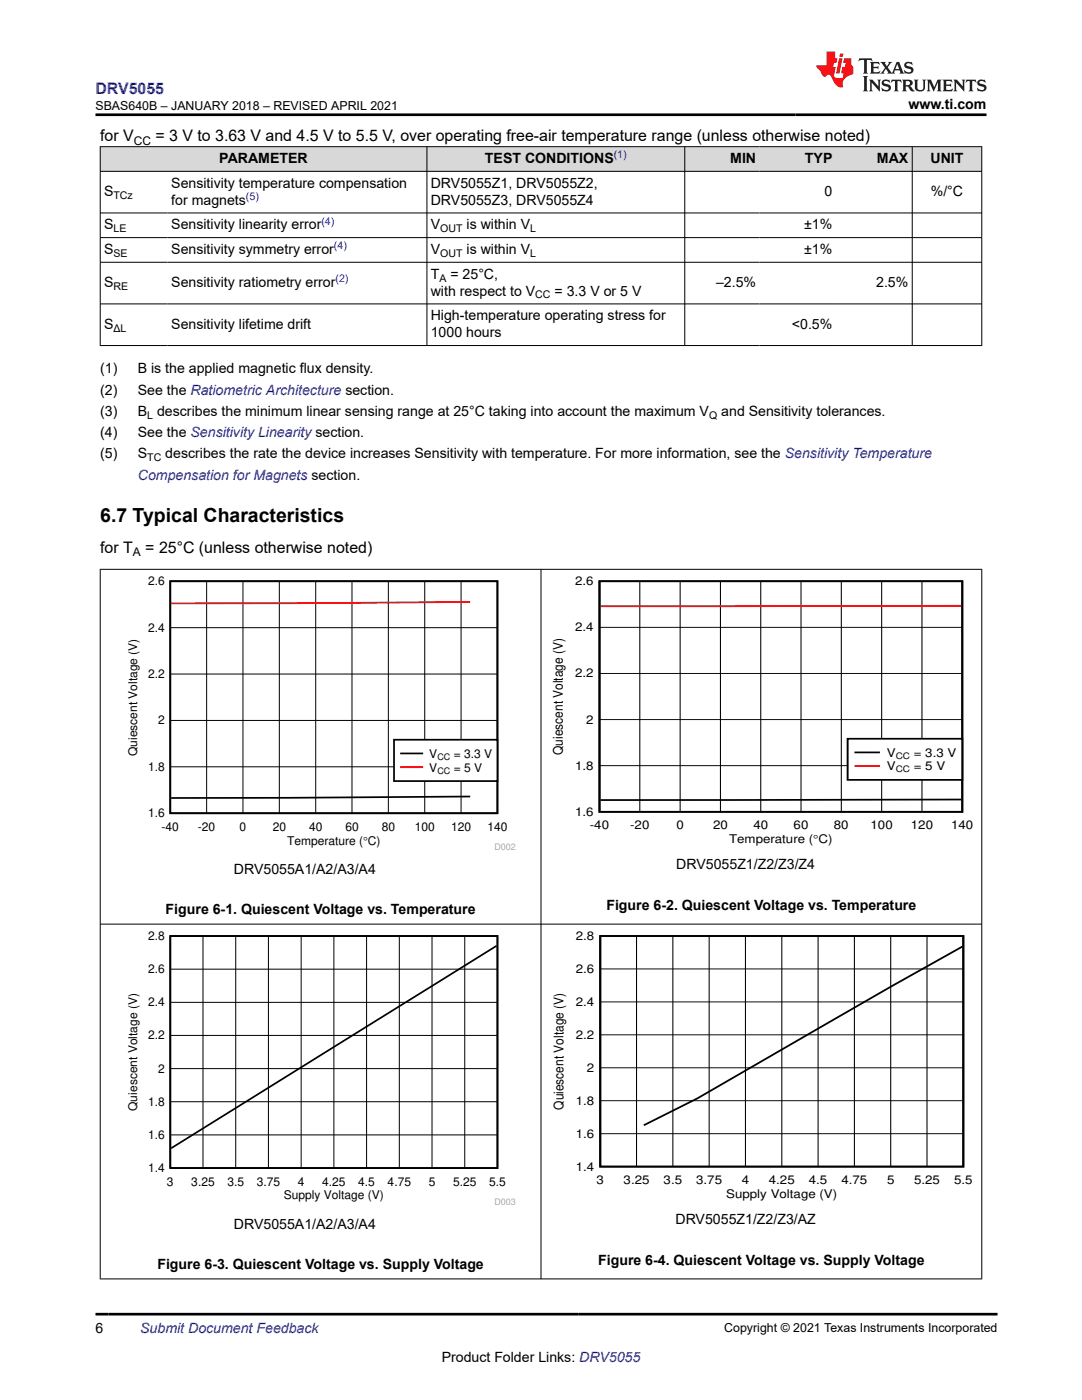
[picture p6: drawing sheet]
<svg xmlns="http://www.w3.org/2000/svg" width="216mm" height="279mm" viewBox="0 0 216 279" stroke-linecap="round" stroke-linejoin="round" font-family="sans-serif">
<defs><g id="words">
<text font-size="3.9" x="20" y="104.2">6.7 Typical Characteristics</text>
<text font-size="3.2" fill="#00f" x="19" y="18.7">DRV5055</text>
<g font-size="3.2">
<text x="20" y="28.2">for V</text>
<text x="31" y="28.2">= 3 V to 3.63 V and 4.5 V to 5.5 V, over operating free-air temperature range (unless otherwise noted)</text>
<text x="20" y="110.3">for T</text>
<text x="29" y="110.3">= 25°C (unless otherwise noted)</text>
</g>
<g font-size="2.8">
<text x="181.3" y="21.8">www.ti.com</text>
<text x="43.8" y="32.5">PARAMETER</text>
<text x="96.8" y="32.5">TEST CONDITIONS</text>
<text x="145.7" y="32.5">MIN</text>
<text x="160.6" y="32.5">TYP</text>
<text x="175" y="32.5">MAX</text>
<text x="185.7" y="32.5">UNIT</text>
<text x="20.8" y="39.2">S</text>
<text x="34.2" y="37.5">Sensitivity temperature compensation</text>
<text x="34.2" y="40.9">for magnets</text>
<text x="86" y="37.5">DRV5055Z1, DRV5055Z2,</text>
<text x="86" y="40.9">DRV5055Z3, DRV5055Z4</text>
<text x="164.5" y="39.2">0</text>
<text x="185.7" y="39.2">%/°C</text>
<text x="20.8" y="45.8">S</text>
<text x="34.2" y="45.8">Sensitivity linearity error</text>
<text x="86" y="45.8">V</text>
<text x="93.1" y="45.8">is within V</text>
<text x="160.5" y="45.8">±1%</text>
<text x="20.8" y="50.7">S</text>
<text x="34.2" y="50.7">Sensitivity symmetry error</text>
<text x="86" y="50.7">V</text>
<text x="93.1" y="50.7">is within V</text>
<text x="160.5" y="50.7">±1%</text>
<text x="20.8" y="57.3">S</text>
<text x="34.2" y="57.3">Sensitivity ratiometry error</text>
<text x="86" y="55.6">T</text>
<text x="86" y="59">with respect to V</text>
<text x="89.9" y="55.6">= 25°C,</text>
<text x="110.7" y="59">= 3.3 V or 5 V</text>
<text x="142.9" y="57.3">–2.5%</text>
<text x="174.8" y="57.3">2.5%</text>
<text x="20.8" y="65.6">S</text>
<text x="34.2" y="65.6">Sensitivity lifetime drift</text>
<text x="86" y="63.9">High-temperature operating stress for</text>
<text x="158" y="65.6">&lt;0.5%</text>
<text x="86" y="67.3">1000 hours</text>
<text x="20" y="74.5">(1)</text>
<text x="27.5" y="74.5">B is the applied magnetic flux density.</text>
<text x="20" y="78.8">(2)</text>
<text x="20" y="83">(3)</text>
<text x="27.5" y="78.8">See the Ratiometric Architecture section.</text>
<text x="27.5" y="83">B describes the minimum linear sensing range at 25°C taking into account the maximum V</text>
<text x="143.9" y="83">and Sensitivity tolerances.</text>
<text x="20" y="87.2">(4)</text>
<text x="27.5" y="87.2">See the Sensitivity Linearity section.</text>
<text x="20" y="91.5">(5)</text>
<text x="27.5" y="91.5">S</text>
<text x="33" y="91.5">describes the rate the device increases Sensitivity with temperature. For more information, see the Sensitivity Temperature</text>
<text x="134.9" y="173.5">DRV5055Z1/Z2/Z3/Z4</text>
<text x="46.7" y="174.4">DRV5055A1/A2/A3/A4</text>
<text x="33.1" y="182.4">Figure 6-1. Quiescent Voltage vs. Temperature</text>
<text x="121" y="181.6">Figure 6-2. Quiescent Voltage vs. Temperature</text>
<text x="46.7" y="245.2">DRV5055A1/A2/A3/A4</text>
<text x="134.8" y="244.3">DRV5055Z1/Z2/Z3/AZ</text>
<text x="31.4" y="253.2">Figure 6-3. Quiescent Voltage vs. Supply Voltage</text>
<text x="119.4" y="252.4">Figure 6-4. Quiescent Voltage vs. Supply Voltage</text>
<text x="19" y="266.1">6</text>
<text x="88.1" y="271.7">Product Folder Links: DRV5055</text>
</g>
<g font-size="2.8" fill="#00f">
<text x="27.5" y="95.7">Compensation for Magnets section.</text>
<text x="28" y="266.1">Submit Document Feedback</text>
</g>
<g font-size="2.7">
<text x="112.3" y="150.7" transform="rotate(-90 112.3 150.7)">Quiescent Voltage (V)</text>
<text x="112.4" y="221.5" transform="rotate(-90 112.4 221.5)">Quiescent Voltage (V)</text>
</g>
<g font-size="2.5">
<text x="19.1" y="21.9">SBAS640B – JANUARY 2018 – REVISED APRIL 2021</text>
<text x="144.5" y="265.8">Copyright © 2021 Texas Instruments Incorporated</text>
</g>
<g font-size="2.4">
<text x="26.7" y="28.9">CC</text>
<text x="26.5" y="110.9">A</text>
<text x="29.6" y="116.8">2.6</text>
<text x="114.8" y="116.8">2.6</text>
<text x="114.8" y="126">2.4</text>
<text x="29.6" y="126.1">2.4</text>
<text x="29.6" y="135.3">2.2</text>
<text x="114.8" y="135.2">2.2</text>
<text x="31.6" y="144.6">2</text>
<text x="117" y="144.4">2</text>
<text x="27.4" y="150.9" transform="rotate(-90 27.4 150.9)">Quiescent Voltage (V)</text>
<text x="29.6" y="153.8">1.8</text>
<text x="85.7" y="151.2">V</text>
<text x="85.7" y="154">V</text>
<text x="90.5" y="151.2">= 3.3 V</text>
<text x="90.5" y="154">= 5 V</text>
<text x="114.8" y="153.6">1.8</text>
<text x="176.9" y="151">V</text>
<text x="176.9" y="153.7">V</text>
<text x="182.3" y="151">= 3.3 V</text>
<text x="182.3" y="153.7">= 5 V</text>
<text x="29.6" y="163.1">1.6</text>
<text x="32.3" y="165.8">-40</text>
<text x="39.5" y="165.8">-20</text>
<text x="47.8" y="165.8">0</text>
<text x="54.4" y="165.8">20</text>
<text x="61.7" y="165.8">40</text>
<text x="68.9" y="165.8">60</text>
<text x="76.2" y="165.8">80</text>
<text x="82.7" y="165.8">100</text>
<text x="90" y="165.8">120</text>
<text x="97.3" y="165.8">140</text>
<text x="114.8" y="162.8">1.6</text>
<text x="117.7" y="165.5">-40</text>
<text x="125.8" y="165.5">-20</text>
<text x="135" y="165.5">0</text>
<text x="142.3" y="165.5">20</text>
<text x="150.3" y="165.5">40</text>
<text x="158.4" y="165.5">60</text>
<text x="166.4" y="165.5">80</text>
<text x="173.7" y="165.5">100</text>
<text x="181.8" y="165.5">120</text>
<text x="189.8" y="165.5">140</text>
<text x="57.3" y="168.6">Temperature (qC)</text>
<text x="145.5" y="168.3">Temperature (qC)</text>
<text x="29.6" y="187.6">2.8</text>
<text x="114.9" y="187.6">2.8</text>
<text x="29.6" y="194.2">2.6</text>
<text x="114.9" y="194.2">2.6</text>
<text x="29.6" y="200.8">2.4</text>
<text x="114.9" y="200.7">2.4</text>
<text x="29.6" y="207.4">2.2</text>
<text x="114.9" y="207.3">2.2</text>
<text x="31.6" y="214.1">2</text>
<text x="117.1" y="213.9">2</text>
<text x="27.4" y="221.7" transform="rotate(-90 27.4 221.7)">Quiescent Voltage (V)</text>
<text x="29.6" y="220.7">1.8</text>
<text x="114.9" y="220.5">1.8</text>
<text x="29.6" y="227.3">1.6</text>
<text x="114.9" y="227">1.6</text>
<text x="29.6" y="233.9">1.4</text>
<text x="114.9" y="233.6">1.4</text>
<text x="33.3" y="236.6">3</text>
<text x="38.2" y="236.6">3.25</text>
<text x="45.4" y="236.6">3.5</text>
<text x="51.2" y="236.6">3.75</text>
<text x="56.6" y="239.4">Supply Voltage (V)</text>
<text x="59.4" y="236.6">4</text>
<text x="64.3" y="236.6">4.25</text>
<text x="71.5" y="236.6">4.5</text>
<text x="77.4" y="236.6">4.75</text>
<text x="85.5" y="236.6">5</text>
<text x="90.4" y="236.6">5.25</text>
<text x="97.6" y="236.6">5.5</text>
<text x="119" y="236.3">3</text>
<text x="124.4" y="236.3">3.25</text>
<text x="132.4" y="236.3">3.5</text>
<text x="138.9" y="236.3">3.75</text>
<text x="144.9" y="239.1">Supply Voltage (V)</text>
<text x="148" y="236.3">4</text>
<text x="153.4" y="236.3">4.25</text>
<text x="161.4" y="236.3">4.5</text>
<text x="167.9" y="236.3">4.75</text>
<text x="177" y="236.3">5</text>
<text x="182.4" y="236.3">5.25</text>
<text x="190.4" y="236.3">5.5</text>
</g>
<g font-size="2.1" fill="#00f">
<text x="122.5" y="31.6">(1)</text>
<text x="49.1" y="39.9">(5)</text>
<text x="64.1" y="44.8">(4)</text>
<text x="66.6" y="49.8">(4)</text>
<text x="67" y="56.4">(2)</text>
</g>
<g font-size="2.1">
<text x="22.6" y="39.7">TCz</text>
<text x="22.6" y="46.3">LE</text>
<text x="87.8" y="46.3">OUT</text>
<text x="105.8" y="46.3">L</text>
<text x="22.7" y="51.3">SE</text>
<text x="87.8" y="51.3">OUT</text>
<text x="105.8" y="51.3">L</text>
<text x="22.7" y="57.9">RE</text>
<text x="87.7" y="56.2">A</text>
<text x="106.8" y="59.6">CC</text>
<text x="22.7" y="66.2">ΔL</text>
<text x="29.4" y="83.6">L</text>
<text x="141.5" y="83.6">Q</text>
<text x="29.4" y="92">TC</text>
</g>
<g font-size="1.8">
<text x="87.3" y="151.6">CC</text>
<text x="87.3" y="154.4">CC</text>
<text x="178.7" y="151.4">CC</text>
<text x="178.7" y="154.1">CC</text>
</g>
<g font-size="1.8" fill="#a8a8a8">
<text x="98.7" y="169.6">D002</text>
<text x="98.7" y="240.4">D003</text>
</g>
</g></defs>
<g fill="#d8d8d8">
<path d="M20 29.3h175.9v4.9h-175.9z" fill-rule="evenodd"/>
<path d="M20.1 29.3h65v4.8h-65z" fill-rule="evenodd"/>
<path d="M85.2 29.3h51.4v4.8h-51.4z" fill-rule="evenodd"/>
<path d="M136.7 29.3h14.9v4.8h-14.9z" fill-rule="evenodd"/>
<path d="M151.6 29.3h15.2v4.8h-15.2z" fill-rule="evenodd"/>
<path d="M166.8 29.3h15.2v4.8h-15.2z" fill-rule="evenodd"/>
<path d="M182.1 29.3h13.7v4.8h-13.7z" fill-rule="evenodd"/>
</g>
<path d="M19.9 29.3h176.1M19.9 34.2h176.1M20 29.2v39.8M85.2 29.2v39.8M136.6 29.2v39.8M182 29.2v39.8M195.9 29.2v39.8M19.9 42.5h176.1M19.9 47.4h176.1M19.9 52.3h176.1M19.9 60.7h176.1M19.9 69h176.1" fill="none" stroke="#000" stroke-width=".2"/>
<path d="M25.1 115h77.8v54.6h-77.8z" fill-rule="evenodd" fill="#fff"/>
<path d="M34 116h65.3v46.3h-65.3zM93.8 159l-59.7 .3" fill="none" stroke="#000" stroke-width=".35"/>
<path d="M41.2 116v46.3M48.5 116v46.3M55.7 116v46.3M63 116v46.3M70.2 116v46.3M77.5 116v46.3M84.7 116v46.3M92 116v46.3M34 134.5h65.3M34 125.3h65.3M34 153h65.3M34 143.8h65.3" fill="none" stroke="#000" stroke-width=".2"/>
<path d="M93.8 120.1l-59.7 .3" fill="none" stroke="#f00" stroke-width=".35"/>
<path d="M78.6 147.6h20.7v8.3h-20.7z" fill-rule="evenodd" fill="#fff"/>
<path d="M78.6 147.6h20.7v8.3h-20.7zM80 150.4h4.3" fill="none" stroke="#000" stroke-width=".35"/>
<path d="M80 153.1h4.3" fill="none" stroke="#f00" stroke-width=".35"/>
<path d="M119.6 116h72.4v46h-72.4zM191.8 159.6l-72 .1" fill="none" stroke="#000" stroke-width=".37"/>
<path d="M127.7 116v46M135.7 116v46M143.8 116v46M151.8 116v46M159.8 116v46M167.9 116v46M175.9 116v46M184 116v46M119.6 134.4h72.4M119.6 125.2h72.4M119.6 152.8h72.4M119.6 143.6h72.4" fill="none" stroke="#000" stroke-width=".2"/>
<path d="M191.8 120.9l-72 .1" fill="none" stroke="#f00" stroke-width=".37"/>
<path d="M169.1 147.4h22.9v8.2h-22.9z" fill-rule="evenodd" fill="#fff"/>
<path d="M169.1 147.4h22.9v8.2h-22.9zM170.7 150.2h4.7" fill="none" stroke="#000" stroke-width=".37"/>
<path d="M170.7 152.9h4.7" fill="none" stroke="#f00" stroke-width=".37"/>
<path d="M25.1 185.9h77.8v54.6h-77.8z" fill-rule="evenodd" fill="#fff"/>
<path d="M34 186.8h65.3v46.3h-65.3zM99.1 188.8l-65 40.4" fill="none" stroke="#000" stroke-width=".35"/>
<g fill="none" stroke="#000" stroke-width=".2">
<path d="M19.9 113.6h176.1M20 113.6v141.7M107.9 113.6v141.7M195.9 113.6v141.7M19.9 184.4h176.1M34 193.4h65.3M40.5 186.8v46.3M47 186.8v46.3M53.6 186.8v46.3M60.1 186.8v46.3M66.6 186.8v46.3M73.1 186.8v46.3"/>
<path d="M79.7 186.8v46.3M86.2 186.8v46.3M92.7 186.8v46.3M119.8 200h72.4M119.8 193.4h72.4M127 186.8v46M134.3 186.8v46M141.5 186.8v46M148.7 186.8v46M156 186.8v46M163.2 186.8v46M170.5 186.8v46"/>
<path d="M177.7 186.8v46M185 186.8v46M34 219.9h65.3M34 213.3h65.3M34 206.6h65.3M34 200h65.3M119.8 219.7h72.4M119.8 213.1h72.4M119.8 206.5h72.4M34 226.5h65.3M119.8 226.3h72.4M19.9 255.2h176.1"/>
</g>
<path d="M119.8 186.8h72.4v46h-72.4zM192 188.9l-14.3 8-38.5 22.3-10.7 5.4" fill="none" stroke="#000" stroke-width=".37"/>
<path d="M171.5 11.6l-.2 .6 .5-.2h.6v.1v2.2l-.2 .4h1l-.2-.4v-2.2v-.1h.5l.6 .2-.2-.6zM173.6 12.4l.2 .3v1.6l-.2 .4h1.9l.1-.6a1.08 1.08 0 0 1-1.3 .2v-.7h.6l.4 .2v-.7l-.4 .2h-.6v-.5l.2-.2a1 1 0 0 1 1 .3l-.1-.5zM175.7 12.4l.9 1.1-1 1.2h.9l-.2-.2 .5-.8 .4 .8-.2 .2h1.6l-.2-.2 .2-.5h.9l.1 .5-.1 .2h.9l-.2-.4-.8-1.9h-.5l-.9 2.1-.9-1.1 .9-1h-.8l.2 .2-.4 .6-.4-.6 .2-.2zM179 12.8l.4 1h-.7zM180.7 12.5a.65 .65 0 0 0-.2 .7 .65 .65 0 0 0 .6 .5l.6 .1 .1 .3a.79 .79 0 0 1-.7 .4 .79 .79 0 0 1-.7-.5l.1 .7 .2-.1a.93 .93 0 0 0 1.1 0 .93 .93 0 0 0 .4-.9 1.46 1.46 0 0 0-1.2-.6l-.1-.3a1.09 1.09 0 0 1 1.2 .2l-.2-.6-.1 .1-.5-.2zM172.2 15.2l.2 .4v2.2l-.2 .4h1l-.2-.4v-2.2l.2-.4zM173.4 15.9l.2 .4v1.5l-.2 .4h.8l-.3-.4 .1-1.3 1.6 1.8v-2l.2-.4h-.7l.1 .2 .1 1.1-1.2-1.3zM176.2 16a.65 .65 0 0 0-.2 .8 .65 .65 0 0 0 .6 .4l.6 .2 .1 .2a.79 .79 0 0 1-.7 .4 .79 .79 0 0 1-.7-.5l.1 .7 .2-.1a.93 .93 0 0 0 1.1 .1 .93 .93 0 0 0 .4-1 1.46 1.46 0 0 0-1.2-.5l-.1-.4a1.09 1.09 0 0 1 1.2 .2l-.1-.6-.2 .1-.5-.1zM177.9 15.9l-.1 .6a.63 .63 0 0 1 .8-.3v1.6l-.3 .4h1l-.2-.4v-1.6a.66 .66 0 0 1 .8 .3l-.1-.6zM180 15.9l.2 .4v1.5l-.2 .4h1l-.2-.2-.1-.7h.5l.1 .2a.79 .79 0 0 0 1.2 .6l-1-.9a.61 .61 0 0 0 .6-.6 .61 .61 0 0 0-.5-.7zM180.8 16.2h.1a.47 .47 0 0 1 .5 .1 .47 .47 0 0 1 .1 .5l-.1 .1-.7 .1zM182.3 15.9l.2 .2a2.27 2.27 0 0 0 .4 2 1.04 1.04 0 0 0 1.7-.7v-1.3l.2-.2h-.8l.2 .4v1.1a.6 .6 0 0 1-.6 .6 .6 .6 0 0 1-.6-.6v-1.1l.3-.4zM184.9 15.9l.2 .4v1.5l-.2 .4h.8l-.3-.4v-1.4l.9 1.9 .9-1.9v1.4l-.3 .4h1l-.2-.4v-1.5l.2-.4h-.8l-.7 1.5-.6-1.5zM188.1 15.9l.2 .4v1.5l-.2 .4h1.9l.1-.6a1.09 1.09 0 0 1-1.3 .2v-.7h.6l.4 .2v-.6l-.4 .2h-.6v-.6l.2-.1a1.01 1.01 0 0 1 1 .3l-.1-.6zM190.2 15.9l.3 .4v1.5l-.3 .4h.8l-.2-.4v-1.3l1.6 1.8v-2l.2-.4h-.7l.2 .2v1.1l-1.2-1.3zM192.8 15.9l-.1 .6a.63 .63 0 0 1 .8-.3v1.6l-.3 .4h1l-.2-.4v-1.6a.66 .66 0 0 1 .8 .3l-.1-.6zM195.2 16a.65 .65 0 0 0-.2 .8 .65 .65 0 0 0 .6 .4l.6 .2 .2 .2a.79 .79 0 0 1-.7 .4 .79 .79 0 0 1-.7-.5l.1 .7 .2-.1a.93 .93 0 0 0 1 .1 .93 .93 0 0 0 .5-1 1.46 1.46 0 0 0-1.3-.5v-.4a1.09 1.09 0 0 1 1.2 .2l-.2-.6-.2 .1-.5-.1z" fill="#231f20"/>
<path d="M164.9 10.3v2.7h-2l.1 .4 .8 1a.95 .95 0 0 0 1 .9 .59 .59 0 0 1 .5-.4 .59 .59 0 0 1 .5 .3l.4 .8a1.59 1.59 0 0 0 2.1 1.4 1.61 1.61 0 0 1 1-2.3l1-.3-.1-1.5a1.59 1.59 0 0 1-.3-1.7h-1.5l-.2 .9h.6l-.2 .9h-.5l-.2 .9v.3l.4 .1-.1 .9h-.7a.73 .73 0 0 1-1-.7l.3-1.5h-.5l.1-.9h.5l.2-.9h-.5v-1.3zM167.4 11.6l-.6 3.1h.7l.6-3.1zM167.6 10.7l-.1 .6h.7l.1-.6z" fill="#ed1c24"/>
<path d="M19 22.9h177.8M19 262.3h180" fill="none" stroke="#000" stroke-width=".53"/>
<use href="#words"/>
</svg>
